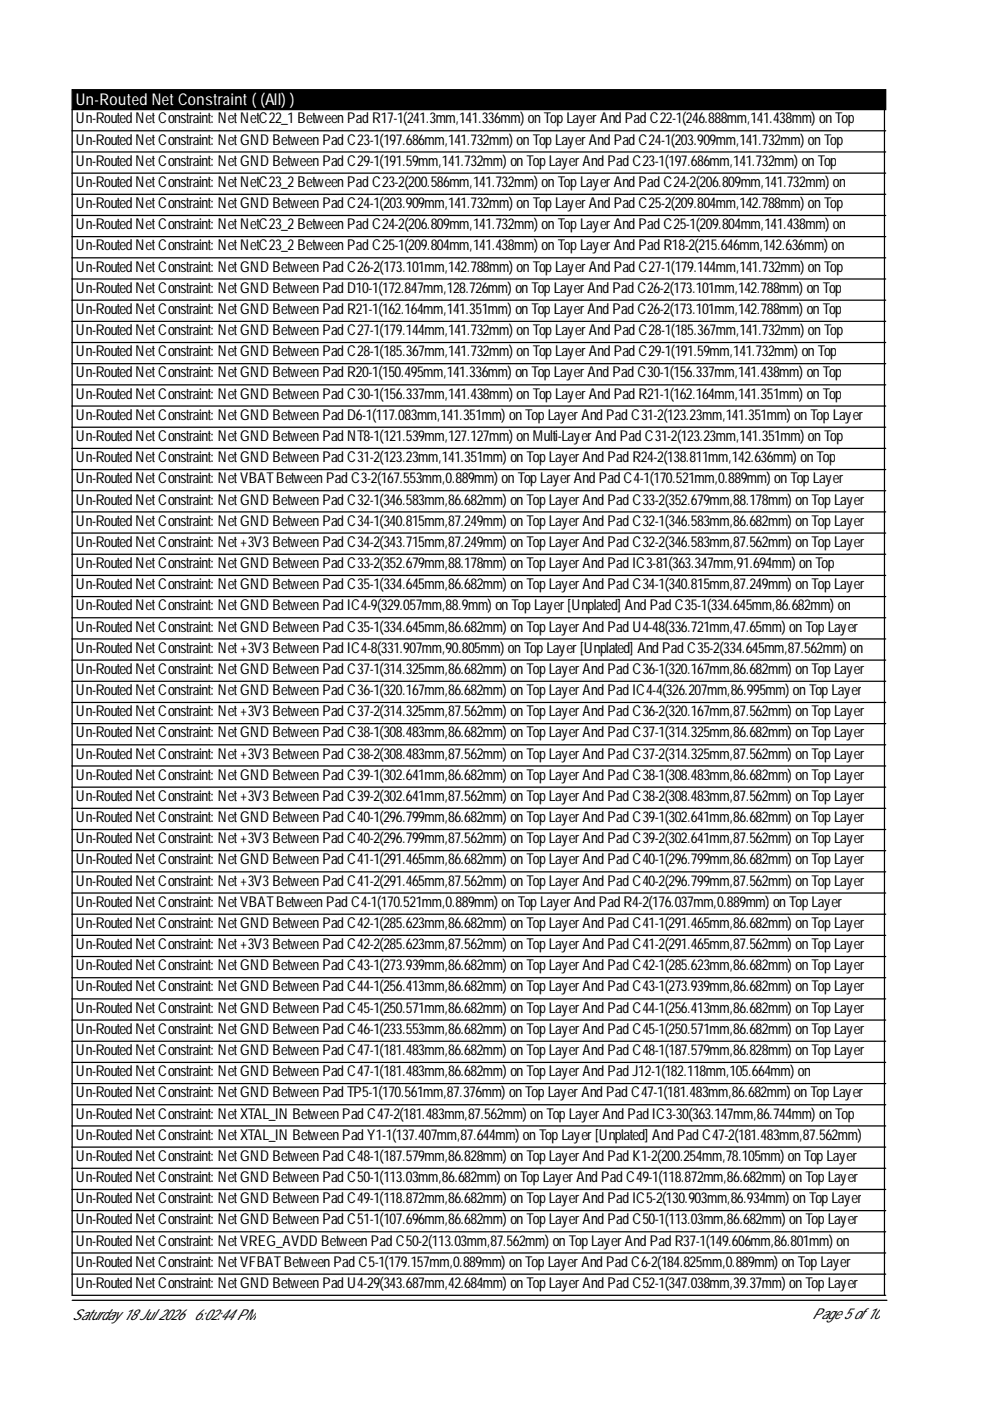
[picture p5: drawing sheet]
<svg xmlns="http://www.w3.org/2000/svg" width="210mm" height="297mm" viewBox="0 0 210 297" stroke-linecap="round" stroke-linejoin="round" font-family="sans-serif">
<defs><g id="words">
<text font-size="3.4" fill="#fff" x="16.1" y="22.2">Un-Routed NetConstraint( (All) )</text>
<g font-size="3.2">
<text x="16.1" y="26.2">Un-RoutedNetConstraint: NetNetC22_1 BetweenPadR17-1(241.3mm,141.336mm) onTopLayerAndPadC22-1(246.888mm,141.438mm) onTop</text>
<text x="16.1" y="30.7">Un-RoutedNetConstraint: NetGND BetweenPadC23-1(197.686mm,141.732mm) onTopLayerAndPadC24-1(203.909mm,141.732mm) onTop</text>
<text x="16.1" y="35.1">Un-RoutedNetConstraint: NetGND BetweenPadC29-1(191.59mm,141.732mm) onTopLayerAndPadC23-1(197.686mm,141.732mm) onTop</text>
<text x="16.1" y="39.6">Un-RoutedNetConstraint: NetNetC23_2BetweenPadC23-2(200.586mm,141.732mm) onTopLayerAndPadC24-2(206.809mm,141.732mm) on</text>
<text x="16.1" y="44.1">Un-RoutedNetConstraint: NetGND BetweenPadC24-1(203.909mm,141.732mm) onTopLayerAndPadC25-2(209.804mm,142.788mm) onTop</text>
<text x="16.1" y="48.6">Un-RoutedNetConstraint: NetNetC23_2BetweenPadC24-2(206.809mm,141.732mm) onTopLayerAndPadC25-1(209.804mm,141.438mm) on</text>
<text x="16.1" y="53.1">Un-RoutedNetConstraint: NetNetC23_2BetweenPadC25-1(209.804mm,141.438mm) onTopLayerAndPadR18-2(215.646mm,142.636mm) on</text>
<text x="16.1" y="57.6">Un-RoutedNetConstraint: NetGND BetweenPadC26-2(173.101mm,142.788mm) onTopLayerAndPadC27-1(179.144mm,141.732mm) onTop</text>
<text x="16.1" y="62.1">Un-RoutedNetConstraint: NetGND BetweenPadD10-1(172.847mm,128.726mm) onTopLayerAndPadC26-2(173.101mm,142.788mm) onTop</text>
<text x="16.1" y="66.6">Un-RoutedNetConstraint: NetGND BetweenPadR21-1(162.164mm,141.351mm) onTopLayerAndPadC26-2(173.101mm,142.788mm) onTop</text>
<text x="16.1" y="71.1">Un-RoutedNetConstraint: NetGND BetweenPadC27-1(179.144mm,141.732mm) onTopLayerAndPadC28-1(185.367mm,141.732mm) onTop</text>
<text x="16.1" y="75.5">Un-RoutedNetConstraint: NetGND BetweenPadC28-1(185.367mm,141.732mm) onTopLayerAndPadC29-1(191.59mm,141.732mm) onTop</text>
<text x="16.1" y="80">Un-RoutedNetConstraint: NetGND BetweenPadR20-1(150.495mm,141.336mm) onTopLayerAndPadC30-1(156.337mm,141.438mm) onTop</text>
<text x="16.1" y="84.5">Un-RoutedNetConstraint: NetGND BetweenPadC30-1(156.337mm,141.438mm) onTopLayerAndPadR21-1(162.164mm,141.351mm) onTop</text>
<text x="16.1" y="89">Un-RoutedNetConstraint: NetGND BetweenPadD6-1(117.083mm,141.351mm) onTopLayerAndPadC31-2(123.23mm,141.351mm) onTopLayer</text>
<text x="16.1" y="93.5">Un-RoutedNetConstraint: NetGND BetweenPadNT8-1(121.539mm,127.127mm) onMulti-LayerAndPadC31-2(123.23mm,141.351mm) onTop</text>
<text x="16.1" y="98">Un-RoutedNetConstraint: NetGND BetweenPadC31-2(123.23mm,141.351mm) onTopLayerAndPadR24-2(138.811mm,142.636mm) onTop</text>
<text x="16.1" y="102.5">Un-RoutedNetConstraint: NetVBATBetweenPadC3-2(167.553mm,0.889mm) onTopLayerAndPadC4-1(170.521mm,0.889mm) onTopLayer</text>
<text x="16.1" y="107">Un-RoutedNetConstraint: NetGND BetweenPadC32-1(346.583mm,86.682mm) onTopLayerAndPadC33-2(352.679mm,88.178mm) onTopLayer</text>
<text x="16.1" y="111.5">Un-RoutedNetConstraint: NetGND BetweenPadC34-1(340.815mm,87.249mm) onTopLayerAndPadC32-1(346.583mm,86.682mm) onTopLayer</text>
<text x="16.1" y="115.9">Un-RoutedNetConstraint: Net+3V3BetweenPadC34-2(343.715mm,87.249mm) onTopLayerAndPadC32-2(346.583mm,87.562mm) onTopLayer</text>
<text x="16.1" y="120.4">Un-RoutedNetConstraint: NetGND BetweenPadC33-2(352.679mm,88.178mm) onTopLayerAndPadIC3-81(363.347mm,91.694mm) onTop</text>
<text x="16.1" y="124.9">Un-RoutedNetConstraint: NetGND BetweenPadC35-1(334.645mm,86.682mm) onTopLayerAndPadC34-1(340.815mm,87.249mm) onTopLayer</text>
<text x="16.1" y="129.4">Un-RoutedNetConstraint: NetGND BetweenPadIC4-9(329.057mm,88.9mm) onTopLayer[Unplated] AndPadC35-1(334.645mm,86.682mm) on</text>
<text x="16.1" y="133.9">Un-RoutedNetConstraint: NetGND BetweenPadC35-1(334.645mm,86.682mm) onTopLayerAndPadU4-48(336.721mm,47.65mm) onTopLayer</text>
<text x="16.1" y="138.4">Un-RoutedNetConstraint: Net+3V3BetweenPadIC4-8(331.907mm,90.805mm) onTopLayer[Unplated] AndPadC35-2(334.645mm,87.562mm) on</text>
<text x="16.1" y="142.9">Un-RoutedNetConstraint: NetGND BetweenPadC37-1(314.325mm,86.682mm) onTopLayerAndPadC36-1(320.167mm,86.682mm) onTopLayer</text>
<text x="16.1" y="147.4">Un-RoutedNetConstraint: NetGND BetweenPadC36-1(320.167mm,86.682mm) onTopLayerAndPadIC4-4(326.207mm,86.995mm) onTopLayer</text>
<text x="16.1" y="151.9">Un-RoutedNetConstraint: Net+3V3BetweenPadC37-2(314.325mm,87.562mm) onTopLayerAndPadC36-2(320.167mm,87.562mm) onTopLayer</text>
<text x="16.1" y="156.3">Un-RoutedNetConstraint: NetGND BetweenPadC38-1(308.483mm,86.682mm) onTopLayerAndPadC37-1(314.325mm,86.682mm) onTopLayer</text>
<text x="16.1" y="160.8">Un-RoutedNetConstraint: Net+3V3BetweenPadC38-2(308.483mm,87.562mm) onTopLayerAndPadC37-2(314.325mm,87.562mm) onTopLayer</text>
<text x="16.1" y="165.3">Un-RoutedNetConstraint: NetGND BetweenPadC39-1(302.641mm,86.682mm) onTopLayerAndPadC38-1(308.483mm,86.682mm) onTopLayer</text>
<text x="16.1" y="169.8">Un-RoutedNetConstraint: Net+3V3BetweenPadC39-2(302.641mm,87.562mm) onTopLayerAndPadC38-2(308.483mm,87.562mm) onTopLayer</text>
<text x="16.1" y="174.3">Un-RoutedNetConstraint: NetGND BetweenPadC40-1(296.799mm,86.682mm) onTopLayerAndPadC39-1(302.641mm,86.682mm) onTopLayer</text>
<text x="16.1" y="178.8">Un-RoutedNetConstraint: Net+3V3BetweenPadC40-2(296.799mm,87.562mm) onTopLayerAndPadC39-2(302.641mm,87.562mm) onTopLayer</text>
<text x="16.1" y="183.3">Un-RoutedNetConstraint: NetGND BetweenPadC41-1(291.465mm,86.682mm) onTopLayerAndPadC40-1(296.799mm,86.682mm) onTopLayer</text>
<text x="16.1" y="187.8">Un-RoutedNetConstraint: Net+3V3BetweenPadC41-2(291.465mm,87.562mm) onTopLayerAndPadC40-2(296.799mm,87.562mm) onTopLayer</text>
<text x="16.1" y="192.3">Un-RoutedNetConstraint: NetVBATBetweenPadC4-1(170.521mm,0.889mm) onTopLayerAndPadR4-2(176.037mm,0.889mm) onTopLayer</text>
<text x="16.1" y="196.7">Un-RoutedNetConstraint: NetGND BetweenPadC42-1(285.623mm,86.682mm) onTopLayerAndPadC41-1(291.465mm,86.682mm) onTopLayer</text>
<text x="16.1" y="201.2">Un-RoutedNetConstraint: Net+3V3BetweenPadC42-2(285.623mm,87.562mm) onTopLayerAndPadC41-2(291.465mm,87.562mm) onTopLayer</text>
<text x="16.1" y="205.7">Un-RoutedNetConstraint: NetGND BetweenPadC43-1(273.939mm,86.682mm) onTopLayerAndPadC42-1(285.623mm,86.682mm) onTopLayer</text>
<text x="16.1" y="210.2">Un-RoutedNetConstraint: NetGND BetweenPadC44-1(256.413mm,86.682mm) onTopLayerAndPadC43-1(273.939mm,86.682mm) onTopLayer</text>
<text x="16.1" y="214.7">Un-RoutedNetConstraint: NetGND BetweenPadC45-1(250.571mm,86.682mm) onTopLayerAndPadC44-1(256.413mm,86.682mm) onTopLayer</text>
<text x="16.1" y="219.2">Un-RoutedNetConstraint: NetGND BetweenPadC46-1(233.553mm,86.682mm) onTopLayerAndPadC45-1(250.571mm,86.682mm) onTopLayer</text>
<text x="16.1" y="223.7">Un-RoutedNetConstraint: NetGND BetweenPadC47-1(181.483mm,86.682mm) onTopLayerAndPadC48-1(187.579mm,86.828mm) onTopLayer</text>
<text x="16.1" y="228.2">Un-RoutedNetConstraint: NetGND BetweenPadC47-1(181.483mm,86.682mm) onTopLayerAndPadJ12-1(182.118mm,105.664mm) on</text>
<text x="16.1" y="232.7">Un-RoutedNetConstraint: NetGND BetweenPadTP5-1(170.561mm,87.376mm) onTopLayerAndPadC47-1(181.483mm,86.682mm) onTopLayer</text>
<text x="16.1" y="237.2">Un-RoutedNetConstraint: NetXTAL_IN BetweenPadC47-2(181.483mm,87.562mm) onTopLayerAndPadIC3-30(363.147mm,86.744mm) onTop</text>
<text x="16.1" y="241.6">Un-RoutedNetConstraint: NetXTAL_IN BetweenPadY1-1(137.407mm,87.644mm) onTopLayer[Unplated] AndPadC47-2(181.483mm,87.562mm)</text>
<text x="16.1" y="246.1">Un-RoutedNetConstraint: NetGND BetweenPadC48-1(187.579mm,86.828mm) onTopLayerAndPadK1-2(200.254mm,78.105mm) onTopLayer</text>
<text x="16.1" y="250.6">Un-RoutedNetConstraint: NetGND BetweenPadC50-1(113.03mm,86.682mm) onTopLayerAndPadC49-1(118.872mm,86.682mm) onTopLayer</text>
<text x="16.1" y="255.1">Un-RoutedNetConstraint: NetGND BetweenPadC49-1(118.872mm,86.682mm) onTopLayerAndPadIC5-2(130.903mm,86.934mm) onTopLayer</text>
<text x="16.1" y="259.6">Un-RoutedNetConstraint: NetGND BetweenPadC51-1(107.696mm,86.682mm) onTopLayerAndPadC50-1(113.03mm,86.682mm) onTopLayer</text>
<text x="16.1" y="264.1">Un-RoutedNetConstraint: NetVREG_AVDD BetweenPadC50-2(113.03mm,87.562mm) onTopLayerAndPadR37-1(149.606mm,86.801mm) on</text>
<text x="16.1" y="268.6">Un-RoutedNetConstraint: NetVFBATBetweenPadC5-1(179.157mm,0.889mm) onTopLayerAndPadC6-2(184.825mm,0.889mm) onTopLayer</text>
<text x="16.1" y="273.1">Un-RoutedNetConstraint: NetGND BetweenPadU4-29(343.687mm,42.684mm) onTopLayerAndPadC52-1(347.038mm,39.37mm) onTopLayer</text>
<text x="15.3" y="279.9">Saturday18Jul 2026</text>
<text x="41.2" y="279.9">6:02:44PM</text>
<text x="172.2" y="279.6">Page5of10</text>
</g>
</g></defs>
<path d="M15.3 19h172.5v4.2h-172.5z" fill="#000" stroke="#000" stroke-width=".26"/>
<g fill="none" stroke="#000" stroke-width=".26">
<path d="M15.3 27.7h172.5M15.3 23.2v251.4h172.5M15.3 32.2h172.5M15.3 36.7h172.5M187.5 23.2v251.4M15.3 41.2h172.5M15.3 45.7h172.5M15.3 50.2h172.5M15.3 54.7h172.5M15.3 59.2h172.5M15.3 63.6h172.5M15.3 68.1h172.5"/>
<path d="M15.3 72.6h172.5M15.3 77.1h172.5M15.3 81.6h172.5M15.3 86.1h172.5M15.3 90.6h172.5M15.3 95.1h172.5M15.3 99.6h172.5M15.3 104h172.5M15.3 108.5h172.5M15.3 113h172.5M15.3 117.5h172.5M15.3 122h172.5"/>
<path d="M15.3 126.5h172.5M15.3 131h172.5M15.3 135.5h172.5M15.3 140h172.5M15.3 144.4h172.5M15.3 148.9h172.5M15.3 153.4h172.5M15.3 157.9h172.5M15.3 162.4h172.5M15.3 166.9h172.5M15.3 171.4h172.5M15.3 175.9h172.5"/>
<path d="M15.3 180.4h172.5M15.3 184.8h172.5M15.3 189.3h172.5M15.3 193.8h172.5M15.3 198.3h172.5M15.3 202.8h172.5M15.3 207.3h172.5M15.3 211.8h172.5M15.3 216.3h172.5M15.3 220.8h172.5M15.3 225.3h172.5M15.3 229.7h172.5"/>
<path d="M15.3 234.2h172.5M15.3 238.7h172.5M15.3 243.2h172.5M15.3 247.7h172.5M15.3 252.2h172.5M15.3 256.7h172.5M15.3 261.2h172.5M15.3 265.7h172.5M15.3 270.1h172.5M15.3 275.7h172.8"/>
</g>
<use href="#words"/>
</svg>
